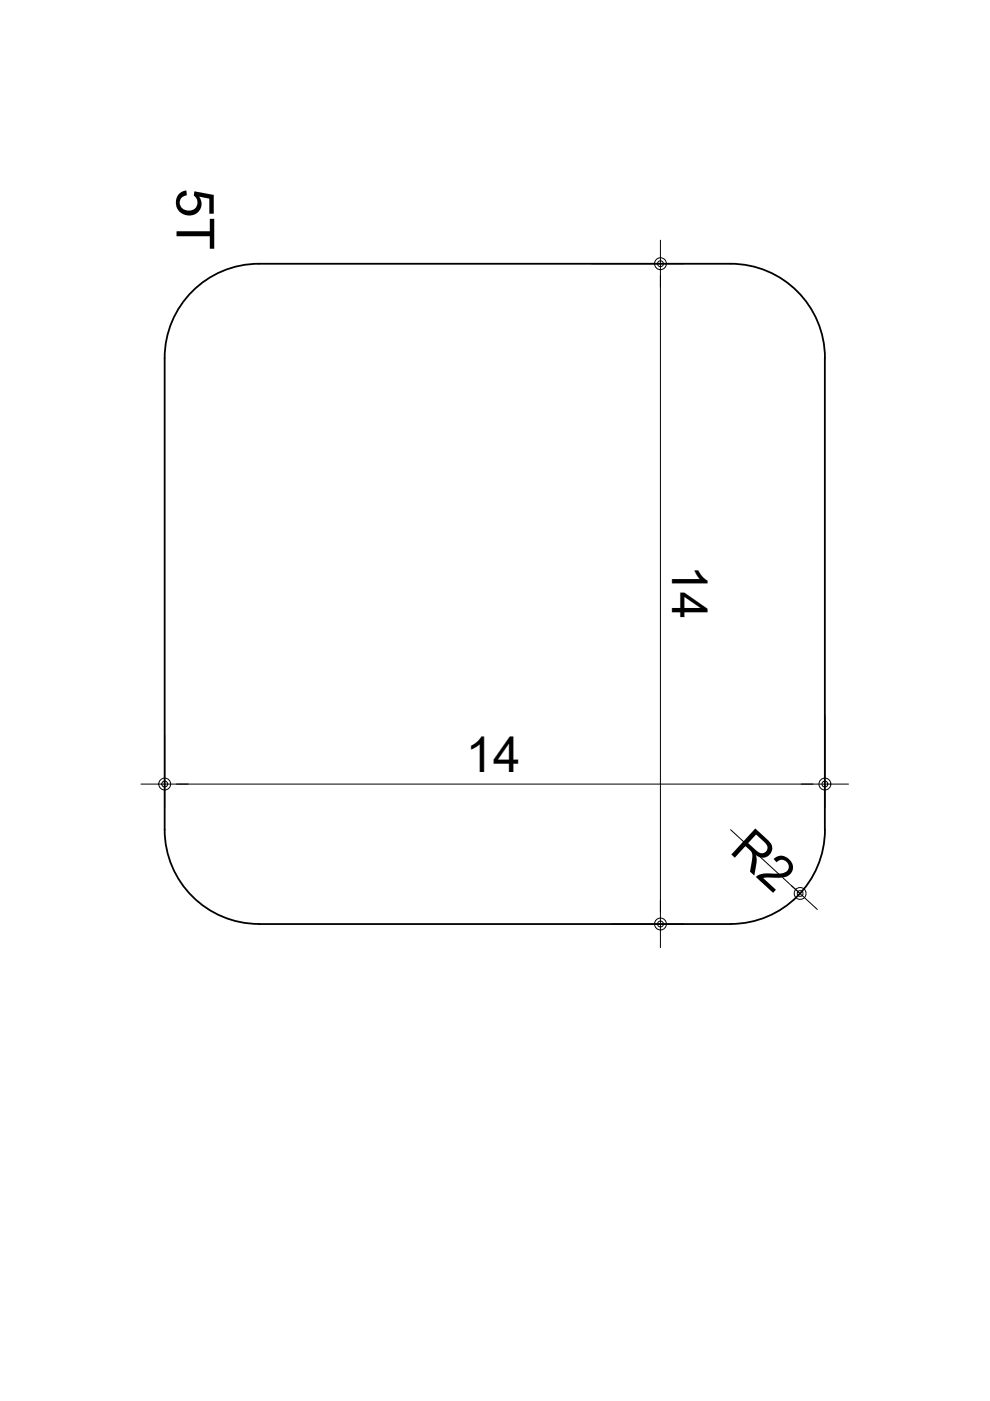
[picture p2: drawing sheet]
<svg xmlns="http://www.w3.org/2000/svg" width="210mm" height="297mm" viewBox="0 0 210 297" stroke-linecap="round" stroke-linejoin="round" font-family="sans-serif">
<defs><g id="words">
<text font-size="11.2" x="37.4" y="39.9" transform="rotate(90 37.4 39.9)">5T</text>
<g font-size="10.5">
<text x="142.5" y="119.8" transform="rotate(90 142.5 119.8)">14</text>
<text x="98.7" y="163.7">14</text>
<text x="154.5" y="180.6" transform="rotate(43 154.5 180.6)">R2</text>
</g>
</g></defs>
<!-- layer: AA-AXIS-DIMS -->
<path d="M125.4 55.9h19.6M140 58.4v135M34.9 155.9v15.3M174.9 151.6v19.6M37.4 166.2h135M154.9 175.9l10.6 9.8M129.7 195.9h15.3M167.8 187.8l1.8 1.6" fill="none" stroke="#000" stroke-width=".21"/>
<!-- layer: 0 -->
<g fill="none" stroke="#000" stroke-width=".21">
<path d="M140 50.9v10M29.9 166.2h10M169.9 166.2h10M140 190.9v10M166 186.1l7.3 6.7"/>
<circle cx="140" cy="55.9" r="1.26"/>
<circle cx="140" cy="55.9" r=".62"/>
<circle cx="34.9" cy="166.2" r=".62"/>
<circle cx="34.9" cy="166.2" r="1.26"/>
<circle cx="174.9" cy="166.2" r="1.26"/>
<circle cx="174.9" cy="166.2" r=".62"/>
<circle cx="140" cy="195.9" r=".62"/>
<circle cx="140" cy="195.9" r="1.26"/>
<circle cx="169.6" cy="189.4" r="1.26"/>
<circle cx="169.6" cy="189.4" r=".62"/>
</g>
<!-- layer: MAIN -->
<path d="M154.9 55.9h-100a20 20 0 0 0-20 20v100a20 20 0 0 0 20 20h100M154.9 55.9a20 20 0 0 1 20 20M174.9 75.9v100M174.9 175.9a20 20 0 0 1-20 20" fill="none" stroke="#000" stroke-width=".38"/>
<use href="#words"/>
</svg>
